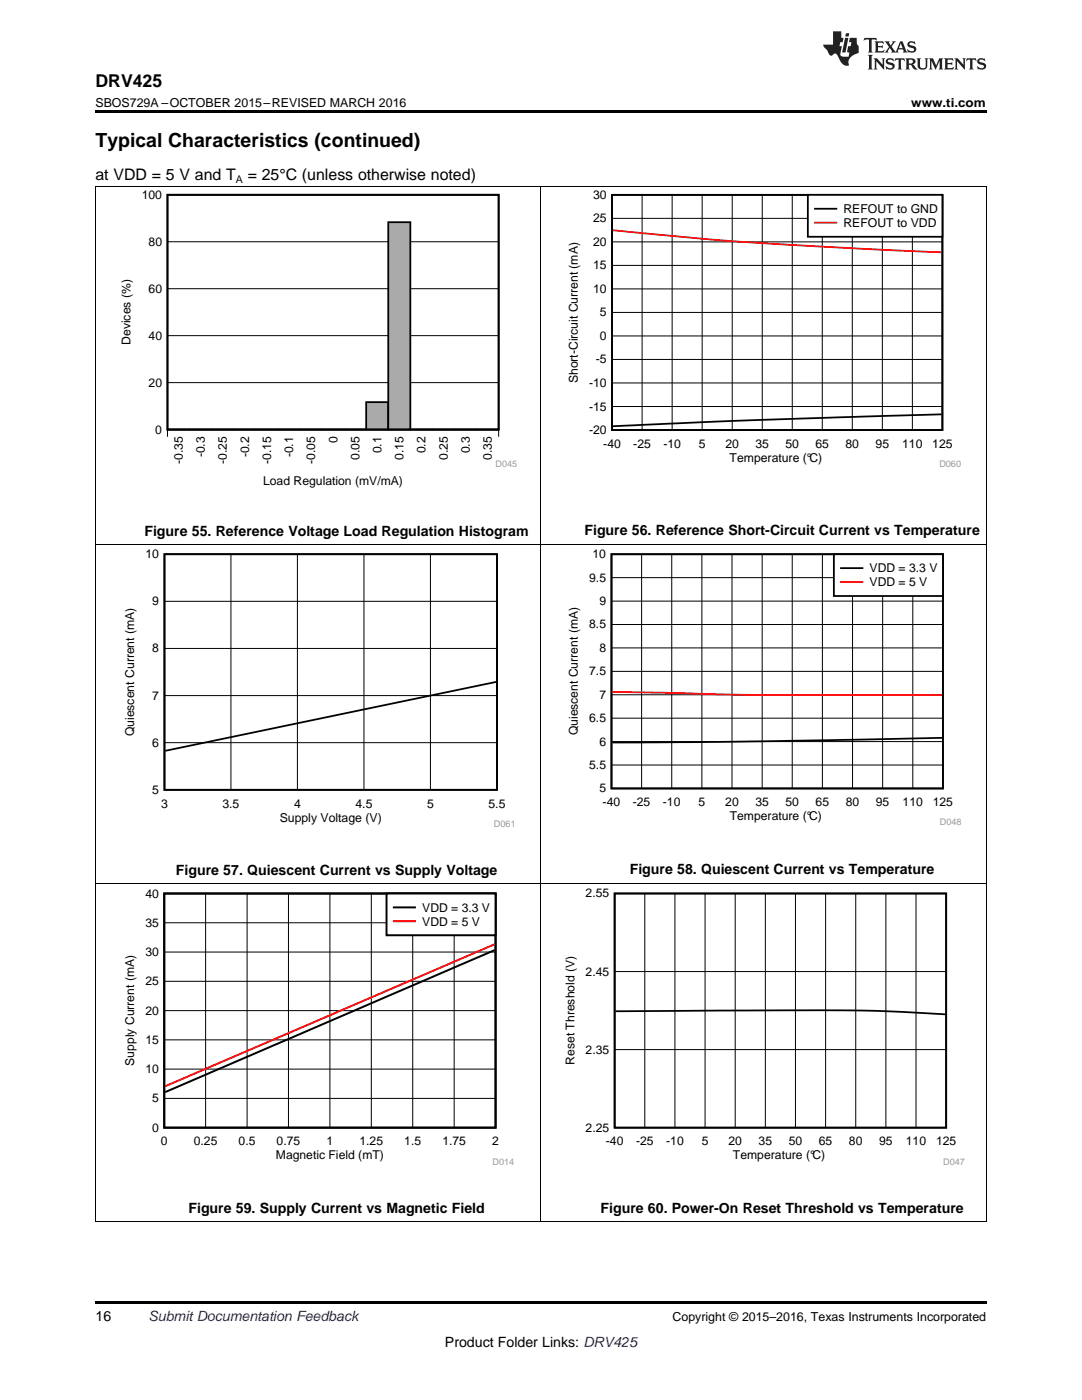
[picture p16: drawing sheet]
<svg xmlns="http://www.w3.org/2000/svg" width="216mm" height="279mm" viewBox="0 0 216 279" stroke-linecap="round" stroke-linejoin="round" font-family="sans-serif">
<defs><g id="words">
<text font-size="3.9" x="19" y="29.3">Typical Characteristics (continued)</text>
<text font-size="3.5" x="19" y="17.3">DRV425</text>
<g font-size="3.2">
<text x="19" y="36">at VDD = 5 V and T</text>
<text x="49.4" y="36">= 25°C (unless otherwise noted)</text>
</g>
<g font-size="2.8">
<text x="28.8" y="107">Figure 55. Reference Voltage Load Regulation Histogram</text>
<text x="116.6" y="106.9">Figure 56. Reference Short-Circuit Current vs Temperature</text>
<text x="35.1" y="174.7">Figure 57. Quiescent Current vs Supply Voltage</text>
<text x="125.7" y="174.4">Figure 58. Quiescent Current vs Temperature</text>
<text x="37.6" y="242.1">Figure 59. Supply Current vs Magnetic Field</text>
<text x="119.8" y="242.1">Figure 60. Power-On Reset Threshold vs Temperature</text>
<text x="19" y="263.6">16</text>
<text x="88.8" y="268.9">Product Folder Links: DRV425</text>
</g>
<text font-size="2.8" fill="#0000c8" x="29.6" y="263.6">Submit Documentation Feedback</text>
<g font-size="2.5">
<text x="19" y="21.4">SBOS729A –OCTOBER 2015–REVISED MARCH 2016</text>
<text x="181.8" y="21.4">www.ti.com</text>
<text x="134.2" y="263.6">Copyright © 2015–2016, Texas Instruments Incorporated</text>
</g>
<g font-size="2.4">
<text x="28.3" y="39.7">100</text>
<text x="118.4" y="39.7">30</text>
<text x="118.4" y="44.4">25</text>
<text x="168.3" y="42.5">REFOUT to GND</text>
<text x="168.3" y="45.3">REFOUT to VDD</text>
<text x="29.6" y="49">80</text>
<text x="118.4" y="53.8">15</text>
<text x="118.4" y="49.1">20</text>
<text x="29.6" y="58.4">60</text>
<text x="118.4" y="58.5">10</text>
<text x="119.7" y="63.2">5</text>
<text x="26.1" y="68.9" transform="rotate(-90 26.1 68.9)">Devices (%)</text>
<text x="29.6" y="67.8">40</text>
<text x="119.7" y="67.8">0</text>
<text x="29.6" y="77.2">20</text>
<text x="115.3" y="76.5" transform="rotate(-90 115.3 76.5)">Short-Circuit Current (mA)</text>
<text x="117.5" y="77.2">-10</text>
<text x="118.9" y="72.5">-5</text>
<text x="117.5" y="81.9">-15</text>
<text x="31" y="86.5">0</text>
<text x="67.3" y="88.5" transform="rotate(-90 67.3 88.5)">0</text>
<text x="117.5" y="86.6">-20</text>
<text x="120.4" y="89.4">-40</text>
<text x="126.4" y="89.4">-25</text>
<text x="132.4" y="89.4">-10</text>
<text x="139.4" y="89.4">5</text>
<text x="144.7" y="89.4">20</text>
<text x="150.7" y="89.4">35</text>
<text x="156.7" y="89.4">50</text>
<text x="162.7" y="89.4">65</text>
<text x="168.7" y="89.4">80</text>
<text x="174.7" y="89.4">95</text>
<text x="180" y="89.4">110</text>
<text x="186" y="89.4">125</text>
<text x="36.5" y="92.6" transform="rotate(-90 36.5 92.6)">-0.35</text>
<text x="40.9" y="91.3" transform="rotate(-90 40.9 91.3)">-0.3</text>
<text x="45.3" y="92.6" transform="rotate(-90 45.3 92.6)">-0.25</text>
<text x="49.7" y="91.3" transform="rotate(-90 49.7 91.3)">-0.2</text>
<text x="54.1" y="92.6" transform="rotate(-90 54.1 92.6)">-0.15</text>
<text x="58.5" y="91.3" transform="rotate(-90 58.5 91.3)">-0.1</text>
<text x="62.9" y="92.6" transform="rotate(-90 62.9 92.6)">-0.05</text>
<text x="71.7" y="91.8" transform="rotate(-90 71.7 91.8)">0.05</text>
<text x="76.1" y="90.5" transform="rotate(-90 76.1 90.5)">0.1</text>
<text x="80.5" y="91.8" transform="rotate(-90 80.5 91.8)">0.15</text>
<text x="84.9" y="90.5" transform="rotate(-90 84.9 90.5)">0.2</text>
<text x="89.3" y="91.8" transform="rotate(-90 89.3 91.8)">0.25</text>
<text x="93.7" y="90.5" transform="rotate(-90 93.7 90.5)">0.3</text>
<text x="98.2" y="91.8" transform="rotate(-90 98.2 91.8)">0.35</text>
<text x="145.6" y="92.2">Temperature (°C)</text>
<text x="52.5" y="96.9">Load Regulation (mV/mA)</text>
<text x="29" y="111.4">10</text>
<text x="118.2" y="111.4">10</text>
<text x="117.6" y="116.1">9.5</text>
<text x="173.5" y="114.2">VDD = 3.3 V</text>
<text x="173.5" y="117">VDD = 5 V</text>
<text x="30.4" y="120.8">9</text>
<text x="117.6" y="125.4">8.5</text>
<text x="119.6" y="120.8">9</text>
<text x="30.4" y="130.2">8</text>
<text x="119.6" y="130.1">8</text>
<text x="117.6" y="134.8">7.5</text>
<text x="30.4" y="139.6">7</text>
<text x="119.6" y="139.5">7</text>
<text x="26.8" y="147" transform="rotate(-90 26.8 147)">Quiescent Current (mA)</text>
<text x="30.4" y="149">6</text>
<text x="115.3" y="146.8" transform="rotate(-90 115.3 146.8)">Quiescent Current (mA)</text>
<text x="117.6" y="144.1">6.5</text>
<text x="119.6" y="148.8">6</text>
<text x="117.6" y="153.5">5.5</text>
<text x="30.4" y="158.4">5</text>
<text x="32.1" y="161.2">3</text>
<text x="44.4" y="161.2">3.5</text>
<text x="58.7" y="161.2">4</text>
<text x="70.9" y="161.2">4.5</text>
<text x="85.2" y="161.2">5</text>
<text x="97.5" y="161.2">5.5</text>
<text x="119.6" y="158.1">5</text>
<text x="120.3" y="160.9">-40</text>
<text x="126.3" y="160.9">-25</text>
<text x="132.3" y="160.9">-10</text>
<text x="139.4" y="160.9">5</text>
<text x="144.7" y="160.9">20</text>
<text x="150.7" y="160.9">35</text>
<text x="156.7" y="160.9">50</text>
<text x="162.7" y="160.9">65</text>
<text x="168.8" y="160.9">80</text>
<text x="174.8" y="160.9">95</text>
<text x="180.1" y="160.9">110</text>
<text x="186.1" y="160.9">125</text>
<text x="55.8" y="164">Supply Voltage (V)</text>
<text x="145.6" y="163.7">Temperature (°C)</text>
<text x="29" y="179.1">40</text>
<text x="116.9" y="179.1">2.55</text>
<text x="29" y="185">35</text>
<text x="84.3" y="181.9">VDD = 3.3 V</text>
<text x="84.3" y="184.7">VDD = 5 V</text>
<text x="29" y="190.8">30</text>
<text x="29" y="196.6">25</text>
<text x="116.9" y="194.7">2.45</text>
<text x="29" y="202.5">20</text>
<text x="29" y="208.3">15</text>
<text x="26.8" y="212.7" transform="rotate(-90 26.8 212.7)">Supply Current (mA)</text>
<text x="29" y="214.2">10</text>
<text x="114.6" y="212.5" transform="rotate(-90 114.6 212.5)">Reset Threshold (V)</text>
<text x="116.9" y="210.3">2.35</text>
<text x="30.4" y="220">5</text>
<text x="30.4" y="225.8">0</text>
<text x="116.9" y="225.8">2.25</text>
<text x="32.1" y="228.6">0</text>
<text x="38.7" y="228.6">0.25</text>
<text x="47.6" y="228.6">0.5</text>
<text x="55.1" y="231.4">Magnetic Field (mT)</text>
<text x="55.2" y="228.6">0.75</text>
<text x="65.2" y="228.6">1</text>
<text x="71.7" y="228.6">1.25</text>
<text x="80.7" y="228.6">1.5</text>
<text x="88.3" y="228.6">1.75</text>
<text x="98.2" y="228.6">2</text>
<text x="120.9" y="228.6">-40</text>
<text x="126.9" y="228.6">-25</text>
<text x="132.9" y="228.6">-10</text>
<text x="140" y="228.6">5</text>
<text x="145.4" y="228.6">20</text>
<text x="146.3" y="231.4">Temperature (°C)</text>
<text x="151.4" y="228.6">35</text>
<text x="157.4" y="228.6">50</text>
<text x="163.4" y="228.6">65</text>
<text x="169.4" y="228.6">80</text>
<text x="175.4" y="228.6">95</text>
<text x="180.8" y="228.6">110</text>
<text x="186.8" y="228.6">125</text>
</g>
<text font-size="2.1" x="47.1" y="36.6">A</text>
<g font-size="1.8" fill="#999">
<text x="98.9" y="93.1">D045</text>
<text x="187.4" y="93.2">D060</text>
<text x="98.5" y="165.1">D061</text>
<text x="187.5" y="164.7">D048</text>
<text x="98.3" y="232.4">D014</text>
<text x="188.2" y="232.4">D047</text>
</g>
</g></defs>
<path d="M19 259.7h177.8v.5h-177.8z" fill="#000"/>
<path d="M19.1 176.5v67.3M107.9 176.5v67.3M196.8 176.5v67.3M19 243.8h177.8" fill="none" stroke="#000" stroke-width=".2"/>
<path d="M24.4 177.4h78.2v55.1h-78.2z" fill-rule="evenodd" fill="#fff"/>
<path d="M32.8 178.3h66.1v46.8h-66.1zM98.7 189.6l-65.7 28.4" fill="none" stroke="#000" stroke-width=".39"/>
<g fill="none" stroke="#000" stroke-width=".2">
<path d="M41 178.3v46.8M49.3 178.3v46.8M57.6 178.3v46.8M65.8 178.3v46.8M74.1 178.3v46.8M82.4 178.3v46.8M90.6 178.3v46.8M32.8 195.8h66.1M32.8 190h66.1M32.8 184.2h66.1M32.8 219.2h66.1M32.8 213.4h66.1"/>
<path d="M32.8 207.5h66.1M32.8 201.7h66.1"/>
</g>
<path d="M98.7 188.5l-65.7 28.3" fill="none" stroke="#f00" stroke-width=".39"/>
<path d="M77.1 178.3h21.8v8.4h-21.8z" fill-rule="evenodd" fill="#fff"/>
<path d="M77.1 178.3h21.8v8.4h-21.8zM78.6 181.1h4.2" fill="none" stroke="#000" stroke-width=".39"/>
<path d="M78.6 183.9h4.2" fill="none" stroke="#f00" stroke-width=".39"/>
<path d="M112.3 177.4h80.2v55.1h-80.2z" fill-rule="evenodd" fill="#fff"/>
<path d="M122.6 178.3h66.2v46.8h-66.2zM122.8 201.8l22.5-.1a597.4 597.4 0 0 1 40.1 .5l3.2 .2" fill="none" stroke="#000" stroke-width=".35"/>
<g fill="none" stroke="#000" stroke-width=".2">
<path d="M19.1 108.7v67.8M107.9 108.7v67.8M196.8 108.7v67.8M19 176.4h177.8M128.7 178.3v46.8M134.7 178.3v46.8M140.7 178.3v46.8M146.7 178.3v46.8M152.7 178.3v46.8M158.7 178.3v46.8M164.7 178.3v46.8M170.8 178.3v46.8"/>
<path d="M176.8 178.3v46.8M182.8 178.3v46.8M122.6 193.9h66.2M122.6 209.5h66.2"/>
</g>
<path d="M24.4 109.7h78.2v55.4h-78.2z" fill-rule="evenodd" fill="#fff"/>
<path d="M32.8 110.6h66.4v47h-66.4zM99 136.1l-66 13.7" fill="none" stroke="#000" stroke-width=".35"/>
<path d="M46.1 110.6v47M59.3 110.6v47M72.6 110.6v47M85.9 110.6v47M32.8 138.8h66.4M32.8 129.4h66.4M32.8 120h66.4M32.8 148.2h66.4" fill="none" stroke="#000" stroke-width=".2"/>
<path d="M113 109.7h78.8v55.1h-78.8z" fill-rule="evenodd" fill="#fff"/>
<path d="M122 110.6h66.2v46.8h-66.2zM188 147.3l-35.6 .6-30.2 .3" fill="none" stroke="#000" stroke-width=".35"/>
<g fill="none" stroke="#000" stroke-width=".2">
<path d="M122 120h66.2M122 115.3h66.2M128 110.6v46.8M134 110.6v46.8M140.1 110.6v46.8M146.1 110.6v46.8M152.1 110.6v46.8M158.1 110.6v46.8M164.1 110.6v46.8M170.1 110.6v46.8M176.1 110.6v46.8M182.1 110.6v46.8"/>
<path d="M122 138.7h66.2M122 134h66.2M122 129.3h66.2M122 124.6h66.2M122 152.7h66.2M122 148h66.2M122 143.3h66.2"/>
</g>
<path d="M122.2 138.1l27.9 .6h37.9" fill="none" stroke="#f00" stroke-width=".35"/>
<path d="M166.4 110.6h21.7v8.3h-21.7z" fill-rule="evenodd" fill="#fff"/>
<path d="M166.4 110.6h21.7v8.3h-21.7zM167.8 113.4h4.3" fill="none" stroke="#000" stroke-width=".35"/>
<path d="M167.8 116.1h4.3" fill="none" stroke="#f00" stroke-width=".35"/>
<path d="M19.1 37.2v71.6M107.9 37.2v71.6M196.8 37.2v71.6M19 108.7h177.8" fill="none" stroke="#000" stroke-width=".2"/>
<path d="M23.7 38h79.4v59.4h-79.4z" fill-rule="evenodd" fill="#fff"/>
<path d="M33.4 38.9h66.1v46.8h-66.1zM33.4 85.7h4.4zM37.8 85.7h4.4zM42.2 85.7h4.4zM46.6 85.7h4.4zM51 85.7h4.4zM55.4 85.7h4.4zM59.8 85.7h4.5zM64.3 85.7h4.4zM68.7 85.7h4.4z" fill="none" stroke="#000" stroke-width=".35"/>
<path d="M33.4 38.9h66.1M33.4 57.6h66.1M33.4 48.2h66.1M33.4 76.4h66.1M33.4 67h66.1M33.4 87.2v-1.5h66.1v1.5" fill="none" stroke="#000" stroke-width=".2"/>
<path d="M33.4 85.7h39.7" fill="none" stroke="#aaa" stroke-width=".2"/>
<path d="M73.1 80.3h4.4v5.4h-4.4z" fill-rule="evenodd" fill="#aaa"/>
<path d="M73.1 80.3h4.4v5.4h-4.4z" fill="none" stroke="#000" stroke-width=".35"/>
<path d="M77.5 44.3h4.4v41.4h-4.4z" fill-rule="evenodd" fill="#aaa"/>
<path d="M33.4 38.9h66.1v46.8h-66.1zM77.5 44.3h4.4v41.4h-4.4zM81.9 85.7h4.4zM86.3 85.7h4.4zM90.7 85.7h4.4zM95.1 85.7h4.4z" fill="none" stroke="#000" stroke-width=".35"/>
<path d="M81.9 85.7h17.6" fill="none" stroke="#aaa" stroke-width=".2"/>
<path d="M113 38h78.7v55.3h-78.7z" fill-rule="evenodd" fill="#fff"/>
<path d="M122.1 38.9h65.9v46.9h-65.9zM187.9 82.7l-41.6 1.3-24 1.1" fill="none" stroke="#000" stroke-width=".35"/>
<g fill="none" stroke="#000" stroke-width=".2">
<path d="M128.1 38.9v46.9M134.1 38.9v46.9M140.1 38.9v46.9M146.1 38.9v46.9M152.1 38.9v46.9M158.1 38.9v46.9M164.1 38.9v46.9M170.1 38.9v46.9M176.1 38.9v46.9M182.1 38.9v46.9M122.1 57.7h66M122.1 53h66"/>
<path d="M122.1 48.3h66M122.1 43.6h66M122.1 76.4h66M122.1 71.7h66M122.1 67h66M122.1 62.4h66M122.1 81.1h66"/>
</g>
<path d="M122.3 46l9.1 .8a1003 1003 0 0 0 56.5 3.6" fill="none" stroke="#f00" stroke-width=".35"/>
<path d="M161.2 38.9h26.8v8.4h-26.8z" fill-rule="evenodd" fill="#fff"/>
<path d="M161.2 38.9h26.8v8.4h-26.8zM162.6 41.7h4.3" fill="none" stroke="#000" stroke-width=".35"/>
<path d="M162.6 44.4h4.3" fill="none" stroke="#f00" stroke-width=".35"/>
<path d="M19 37.2h177.8" fill="none" stroke="#000" stroke-width=".2"/>
<path d="M19 22h177.8v.5h-177.8z" fill="#000"/>
<g fill="#231f20">
<path d="M172.5 7.6l-.1 .5 .4-.2h.6v.1v2.1l-.2 .4h.9l-.2-.4v-2.1l.1-.1h.5l.5 .2-.2-.5zM174.5 8.3l.2 .3v1.5l-.2 .4h1.8l.2-.6a1.04 1.04 0 0 1-1.3 .2v-.7h.6l.3 .2v-.6l-.3 .2h-.6v-.6l.8-.1 .4 .3-.2-.5zM176.5 8.3l.9 1.1-.9 1.1h.8l-.2-.2 .4-.7 .5 .7-.2 .2h1.5l-.2-.2 .2-.4h.9l.1 .4-.2 .2h1l-.3-.3-.7-1.9h-.5l-.9 2-.8-1 .9-1h-.8l.1 .3-.4 .5-.3-.6 .1-.2zM179.7 8.6l.4 1h-.7zM181.3 8.4a.63 .63 0 0 0-.2 .7 .63 .63 0 0 0 .6 .4l.6 .2 .1 .2a.75 .75 0 0 1-.7 .4 .75 .75 0 0 1-.6-.5l.1 .7 .1-.1a1.11 1.11 0 0 0 1.5-.6 1.13 1.13 0 0 0-1.2-.8l-.1-.4a1.04 1.04 0 0 1 1.2 .2l-.2-.5-.2 .1-.4-.2zM173.2 10.9l.2 .4v2.2l-.2 .4h1l-.3-.4v-2.2l.3-.4zM174.3 11.6l.3 .4v1.5l-.3 .4h.8l-.2-.4v-1.3l1.5 1.7v-1.9l.2-.4h-.7l.2 .4v.9l-1.1-1.3zM177 11.8a.62 .62 0 0 0-.2 .7 .62 .62 0 0 0 .6 .4l.6 .1 .1 .3a.76 .76 0 0 1-.7 .3 .76 .76 0 0 1-.7-.4l.2 .7 .1-.1a1.11 1.11 0 0 0 1.5-.6 1.13 1.13 0 0 0-1.2-.8l-.1-.4a1.04 1.04 0 0 1 1.2 .2l-.2-.6-.2 .1-.5-.1zM178.7 11.6l-.2 .6a.61 .61 0 0 1 .8-.3v1.6l-.2 .4h.9l-.2-.4v-1.6a.63 .63 0 0 1 .7 .3l-.1-.6zM180.6 11.6l.3 .4v1.5l-.3 .4h1l-.2-.2-.1-.8 .6 .2a.76 .76 0 0 0 1.2 .7l-1-1a.58 .58 0 0 0 .6-.5 .58 .58 0 0 0-.5-.6zM181.4 11.9h.1a.45 .45 0 0 1 .5 .1 .45 .45 0 0 1 .1 .5l-.8 .2zM182.9 11.6l.2 .2a2.17 2.17 0 0 0 .3 1.9 .99 .99 0 0 0 1.6-.6v-1.1l.2-.4h-.7l.2 .2a1.92 1.92 0 0 1-.2 1.8 .6 .6 0 0 1-.9-.5v-1.1l.2-.4zM185.4 11.6l.2 .4v1.5l-.2 .4h.7l-.2-.4v-1.4l.8 1.8 .8-1.8v1.4l-.2 .4h.9l-.2-.4v-1.5l.2-.4h-.8l-.6 1.5-.6-1.5zM188.4 11.6l.2 .4v1.5l-.2 .4h1.8l.1-.6a1.04 1.04 0 0 1-1.2 .1v-.6h.5l.4 .2v-.6l-.4 .2h-.5v-.7h.8l.3 .3-.1-.6zM190.5 11.6l.2 .4v1.5l-.2 .4h.7l-.2-.4v-1.3l1.5 1.7v-1.9l.2-.4h-.7l.2 .4v.9l-1.1-1.3zM192.9 11.6l-.1 .6a.61 .61 0 0 1 .7-.3l.1 1.6-.3 .4h1l-.3-.4 .1-1.6a.63 .63 0 0 1 .7 .3l-.1-.6zM195.2 11.8a.62 .62 0 0 0-.2 .7 .62 .62 0 0 0 .6 .4l.6 .1 .1 .3a.76 .76 0 0 1-.7 .3 .76 .76 0 0 1-.6-.4l.1 .7 .1-.1a1.11 1.11 0 0 0 1.6-.6 1.13 1.13 0 0 0-1.3-.8l-.1-.4a1.04 1.04 0 0 1 1.2 .2l-.1-.6-.2 .1-.5-.1z"/>
<path d="M166.2 6.3v2.6h-1.9v.4l.8 .9a.91 .91 0 0 0 1 .8 .56 .56 0 0 1 .5-.3 .56 .56 0 0 1 .5 .3l.4 .8a1.53 1.53 0 0 0 1.9 1.2 1.54 1.54 0 0 1 1-2.1l.9-.3v-1.4a1.52 1.52 0 0 1-.4-1.6h-1.3l-.2 .8h.5l-.2 .8h-.5l-.1 1v.2l.4 .1-.2 .8a1.93 1.93 0 0 1-1.6-.3l.3-1.8h-.5l.2-.8h.4l.2-.8h-.4v-1.3zM168.6 7.6l-.6 2.9h.7l.6-2.9zM168.8 6.6l-.1 .7h.6l.2-.7z"/>
</g>
<use href="#words"/>
</svg>
